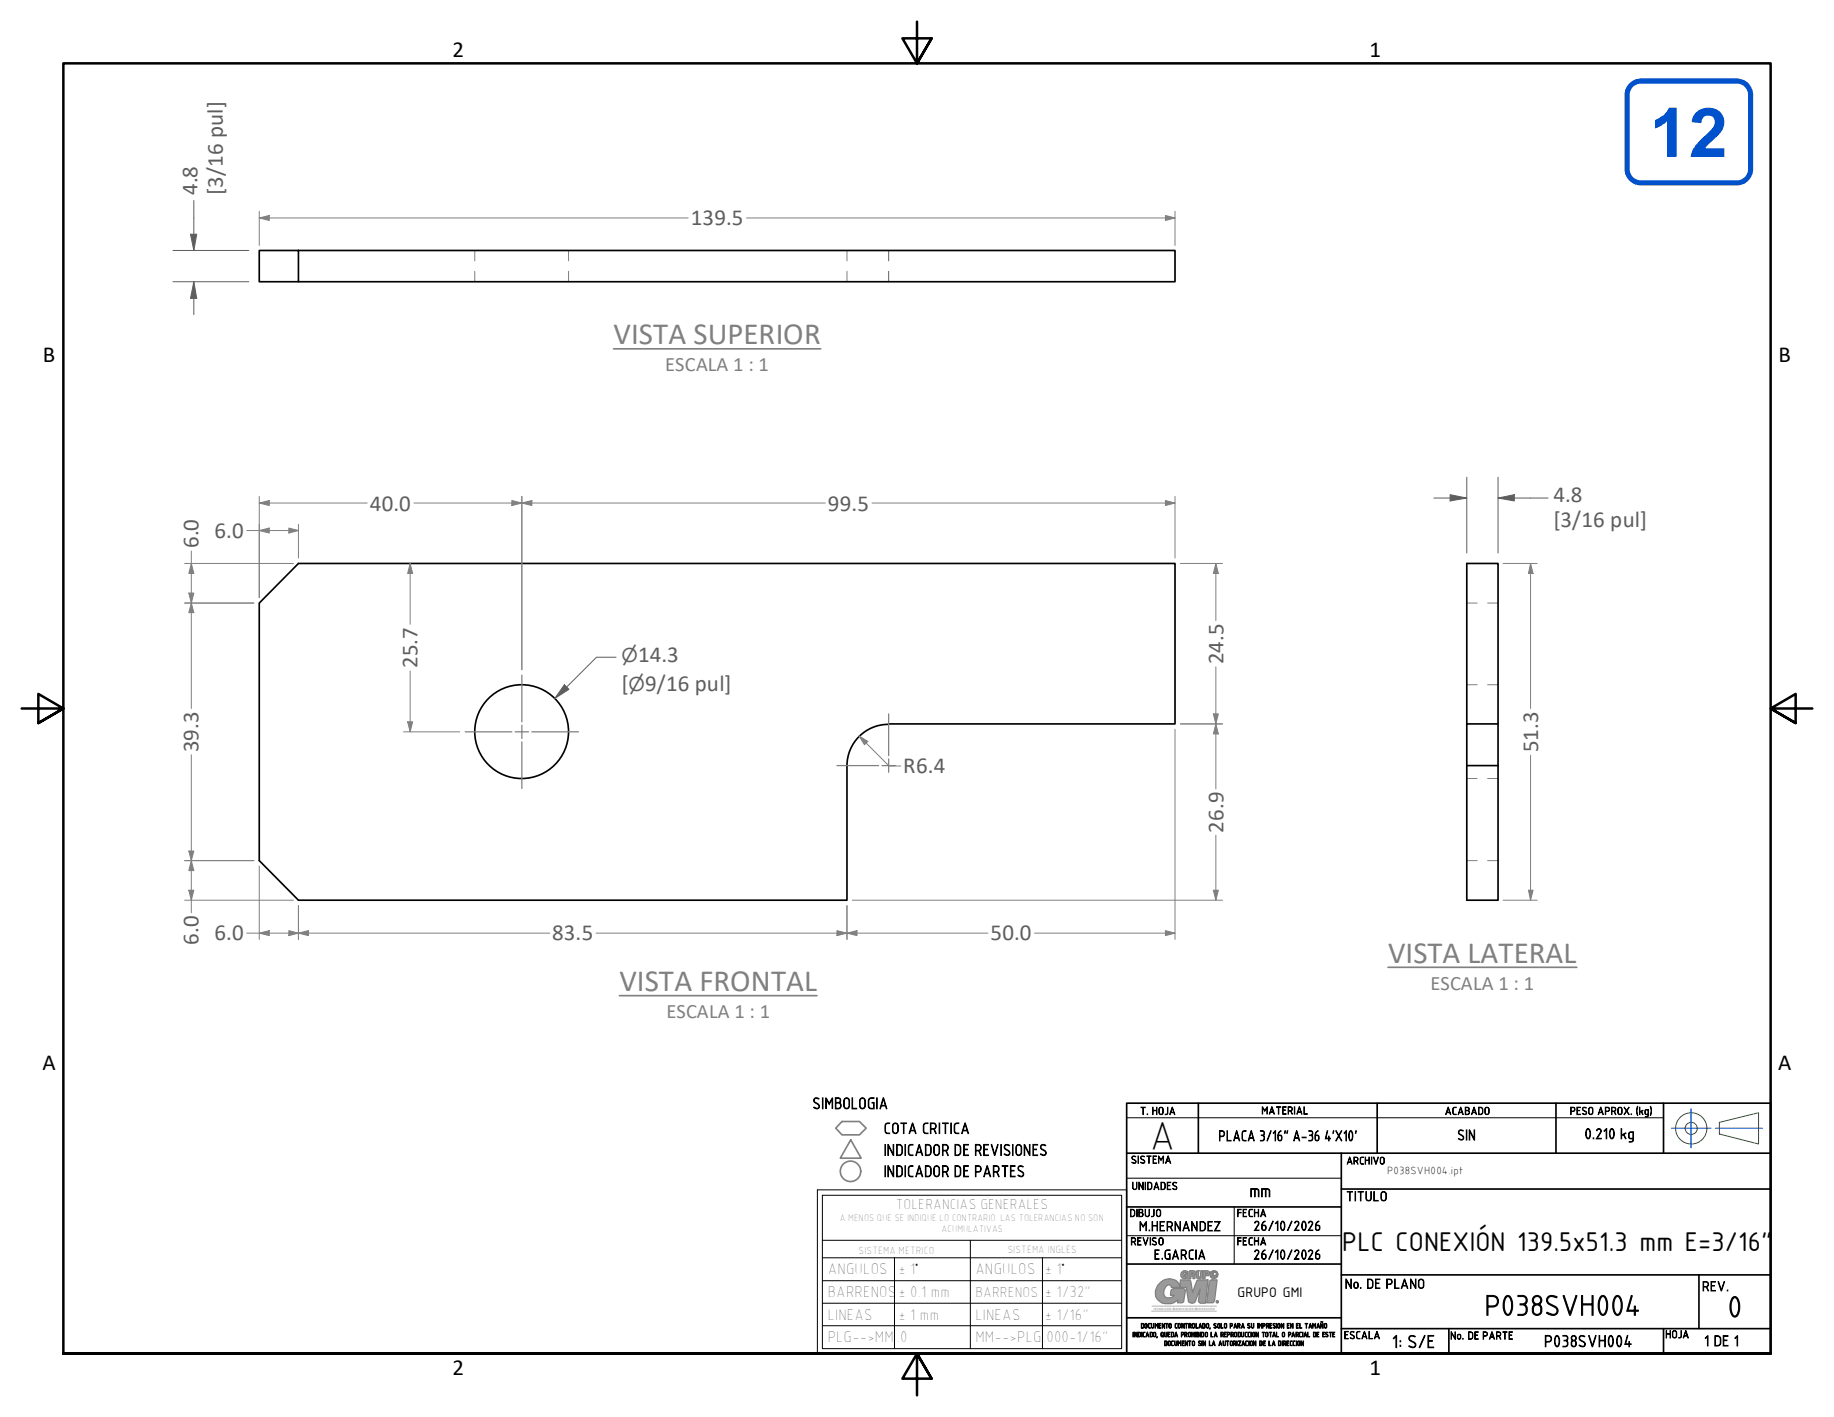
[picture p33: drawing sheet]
<svg xmlns="http://www.w3.org/2000/svg" width="279mm" height="216mm" viewBox="0 0 279 216" stroke-linecap="round" stroke-linejoin="round" font-family="sans-serif">
<defs><g id="words">
<text font-size="10.6" fill="#0052cc" x="251.4" y="23.9">12</text>
<text font-size="6.2" x="175.1" y="175">A</text>
<g font-size="4.7" fill="#808080">
<text x="93.5" y="52.5">VISTA SUPERIOR</text>
<text x="211.5" y="146.7">VISTA LATERAL</text>
<text x="94.4" y="151">VISTA FRONTAL</text>
</g>
<text font-size="4.6" x="263.1" y="200.6">0</text>
<g font-size="4.4">
<text x="204.5" y="190.6">PLC CONEXIÓN 139.5x51.3 mm E=3/16&quot;</text>
<text x="226.1" y="200.3">P038SVH004</text>
</g>
<g font-size="3.5">
<text x="69" y="8.6">2</text>
<text x="208.7" y="8.6">1</text>
<text x="6.5" y="55.1">B</text>
<text x="271" y="55.1">B</text>
<text x="6.5" y="163.1">A</text>
<text x="270.9" y="163.1">A</text>
<text x="69" y="209.5">2</text>
<text x="208.7" y="209.5">1</text>
</g>
<g font-size="3.5" fill="#5e5e5e">
<text x="30.1" y="29.7" transform="rotate(-90 30.1 29.7)">4.8</text>
<text x="34" y="29.7" transform="rotate(-90 34 29.7)">[3/16 pul]</text>
<text x="105.2" y="34.3">139.5</text>
<text x="56.3" y="77.8">40.0</text>
<text x="126.1" y="77.8">99.5</text>
<text x="236.7" y="76.5">4.8</text>
<text x="30.2" y="83.5" transform="rotate(-90 30.2 83.5)">6.0</text>
<text x="32.7" y="82">6.0</text>
<text x="236.7" y="80.3">[3/16 pul]</text>
<text x="63.6" y="101.8" transform="rotate(-90 63.6 101.8)">25.7</text>
<text x="97.2" y="100.9">14.3</text>
<text x="186.4" y="101.2" transform="rotate(-90 186.4 101.2)">24.5</text>
<text x="94.7" y="105.3">[</text>
<text x="98.3" y="105.3">9/16 pul]</text>
<text x="30.2" y="114.6" transform="rotate(-90 30.2 114.6)">39.3</text>
<text x="137.6" y="117.8">R6.4</text>
<text x="234.3" y="114.6" transform="rotate(-90 234.3 114.6)">51.3</text>
<text x="186.4" y="126.9" transform="rotate(-90 186.4 126.9)">26.9</text>
<text x="30.2" y="144" transform="rotate(-90 30.2 144)">6.0</text>
<text x="32.7" y="143.3">6.0</text>
<text x="84.1" y="143.3">83.5</text>
<text x="150.9" y="143.3">50.0</text>
</g>
<g font-size="3.1" fill="#808080">
<text x="101.3" y="56.6">ESCALA 1 : 1</text>
<text x="101.5" y="155.1">ESCALA 1 : 1</text>
<text x="217.9" y="150.8">ESCALA 1 : 1</text>
</g>
<g font-size="2.9" fill="#5e5e5e">
<text x="94.7" y="100.9">⌀</text>
<text x="95.8" y="105.3">⌀</text>
</g>
<g font-size="2.7">
<text x="190.3" y="182.3">mm</text>
<text x="212" y="205.3">1: S/E</text>
</g>
<g font-size="2.5">
<text x="123.8" y="168.9">SIMBOLOGIA</text>
<text x="134.6" y="172.7">COTA CRITICA</text>
<text x="134.6" y="179.3">INDICADOR DE PARTES</text>
<text x="134.6" y="176">INDICADOR DE REVISIONES</text>
<text x="126.1" y="197.7">BARRENOS</text>
<text x="126.1" y="194.2">ANGULOS</text>
<text x="136.9" y="197.7">± 0.1 mm</text>
<text x="136.9" y="194.2">± 1</text>
<text x="148.6" y="194.2">ANGULOS</text>
<text x="159.2" y="194.2">± 1</text>
<text x="159.2" y="197.7">± 1/32&quot;</text>
<text x="126.1" y="201.1">LINEAS</text>
<text x="136.9" y="201.1">± 1 mm</text>
<text x="148.6" y="201.1">LINEAS</text>
<text x="159.2" y="201.1">± 1/16&quot;</text>
<text x="126.1" y="204.5">PLG--&gt;MM</text>
<text x="136.7" y="204.5">.0</text>
<text x="148.6" y="204.5">MM--&gt;PLG</text>
<text x="159.4" y="204.5">000-1/16&quot;</text>
<text x="235.2" y="205.2">P038SVH004</text>
</g>
<g font-size="2.3">
<text x="185.6" y="173.8">PLACA 3/16&quot; A-36</text>
<text x="201.7" y="173.8">4'X10'</text>
<text x="222" y="173.7">SIN</text>
<text x="241.4" y="173.5">0.210 kg</text>
<text x="136.5" y="184.3">TOLERANCIAS GENERALES</text>
<text x="148.6" y="197.6">BARRENOS</text>
<text x="188.5" y="197.5">GRUPO GMI</text>
<text x="259.6" y="205">1 DE 1</text>
</g>
<g font-size="2.1">
<text x="205" y="182.9">TITULO</text>
<text x="173.5" y="187.5">M.HERNANDEZ</text>
<text x="175.8" y="191.8">E.GARCIA</text>
<text x="190.9" y="187.5">26/10/2026</text>
<text x="190.9" y="191.8">26/10/2026</text>
<text x="139.5" y="194.2">°</text>
<text x="161.8" y="194.2">°</text>
<text x="204.9" y="196.3">No. DE PLANO</text>
<text x="259.3" y="196.7">REV.</text>
</g>
<g font-size="1.7">
<text x="173.7" y="169.8">T. HOJA</text>
<text x="192.2" y="169.7">MATERIAL</text>
<text x="220.1" y="169.8">ACABADO</text>
<text x="239.1" y="169.8">PESO APROX. (kg)</text>
<text x="172.3" y="177.2">SISTEMA</text>
<text x="211.3" y="178.8">P038SVH004.ipt</text>
<text x="172.1" y="185.4">DIBUJO</text>
<text x="172.4" y="181.2">UNIDADES</text>
<text x="188.4" y="185.4">FECHA</text>
<text x="130.8" y="191">SISTEMA METRICO</text>
<text x="153.5" y="190.9">SISTEMA INGLES</text>
<text x="172.2" y="189.7">REVISO</text>
<text x="188.4" y="189.7">FECHA</text>
<text x="204.7" y="204">ESCALA</text>
<text x="253.7" y="203.8">HOJA</text>
<text x="220.9" y="204">No. DE PARTE</text>
</g>
<text font-size="1.6" x="205.1" y="177.4">ARCHIVO</text>
<g font-size="1.5">
<text x="128" y="186.1">A MENOS QUE SE INDIQUE LO CONTRARIO. LAS TOLERANCIAS NO SON</text>
<text x="143.4" y="187.7">ACUMULATIVAS.</text>
</g>
<g font-size="1.1">
<text x="172.5" y="203.7">INDICADO, QUEDA PROHIBIDO LA REPRODUCCION TOTAL O PARCIAL DE ESTE</text>
<text x="173.8" y="202.4">DOCUMENTO CONTROLADO, SOLO PARA SU IMPRESION EN EL TAMAÑO</text>
<text x="177.4" y="205">DOCUMENTO SIN LA AUTORIZACION DE LA DIRECCION</text>
</g>
<g font-size=".5" fill="#a0a0a0">
<text x="175.7" y="199.6">TECNOLOGÍA</text>
<text x="179.1" y="199.6">INNOVACIÓN</text>
<text x="182.4" y="199.6">EDIFICACIÓN</text>
</g>
</g></defs>
<path d="M93.5 53.1h31.5M94.4 151.7h30.1M211.5 147.4h28.7" fill="none" stroke="#808080" stroke-width=".25"/>
<!-- layer: Visible (ANSI) -->
<g fill="none" stroke="#000" stroke-width=".25">
<path d="M39.5 38.2h6v4.7h-6zM45.5 38.2h133.5v4.7h-133.5M135.4 110.4a6.3 6.3 0 0 0-6.4 6.3M135.4 110.3h43.6v-24.4h-133.5l-6 6v39.2l6 6.1h83.5v-20.6M223.5 110.3v-24.4h4.7v24.4h-4.7v26.9h4.7v-26.9"/>
<circle cx="79.5" cy="111.5" r="7.1"/>
</g>
<!-- layer: Oculto (ANSI) -->
<g fill="none" stroke="#808080" stroke-width=".15">
<path d="M72.3 38.2v1.6M86.6 38.2v1.6M129 38.2v1.6M72.3 41.3v1.6M86.6 41.3v1.6M129 41.3v1.6M223.5 91.9h1.5M226.6 91.9h1.6M223.5 118.6h1.5M223.5 104.3h1.5M226.6 118.6h1.6M226.6 104.3h1.6"/>
<path d="M223.5 131.1h1.5M226.6 131.1h1.6"/>
</g>
<!-- layer: Visible fina (ANSI) -->
<path d="M223.5 116.6h4.7" fill="none" stroke="#000" stroke-width=".25"/>
<!-- layer: Oculta fina (ANSI) -->
<path d="M135.4 38.2v1.6M135.4 41.3v1.6" fill="none" stroke="#5e5e5e" stroke-width=".15"/>
<!-- layer: Sombreado (ANSI) -->
<g fill="#9d9999">
<path d="M176.7 195.5a1.79 1.79 0 0 1 2.9 .2l.2 .3v-1h1.5l.4 1.9 .7-1.8 1.6-.1-.4 3.6h-.7l-.3-.4 .2-1.8-.7 1.8a.5 .5 0 0 1-.6 .4l-.5-.3-.3-2.1h-2.3v-.2l-.2-.2a1.1 1.1 0 0 0-.9 .8 1.1 1.1 0 0 0 .4 1.1h.8l.4-.3h-.6l.1-.9 .4-.2 1.7 .1 .1 .2-.3 1.7-.2 .2h-.7l.1-.4a2.15 2.15 0 0 1-3.4-.5l-.1-.4a1.91 1.91 0 0 1 .7-1.7z" fill-rule="evenodd"/>
<path d="M184.4 195.1l1-.1-.4 3.1-.2 .4h-1l.4-3.2z" fill-rule="evenodd"/>
<path d="M180 193.9l.2-.2a.51 .51 0 0 1 .8 .4h-.3l-.1-.2a.35 .35 0 0 0-.4 .2 .35 .35 0 0 0 .1 .4h.3l.1-.1h-.2v-.3h.5l-.1 .7-.2-.1a.55 .55 0 0 1-.7-.1 .55 .55 0 0 1 0-.7z" fill-rule="evenodd"/>
<path d="M181.5 193.9v.2h.3v-.2zM181.2 193.7l-.1 1.1h.3v-.4h.3v.4h.3v-.6l.1-.1v-.4z" fill-rule="evenodd"/>
<path d="M182.4 193.6h.2v1l.3-.1v-.9h.4l-.1 .8a.48 .48 0 0 1-.5 .4 .48 .48 0 0 1-.5-.4v-.6z" fill-rule="evenodd"/>
<path d="M183.6 193.9v.2h.4v-.2zM183.3 193.7v1.1h.3v-.4h.3a.38 .38 0 0 0 .4-.4 .38 .38 0 0 0-.4-.4h-.4z" fill-rule="evenodd"/>
<path d="M184.4 193.9l.4 .2-.4 .5z" fill-rule="evenodd"/>
<path d="M184.5 194.6l.3-.3h.2v.5h-.2z" fill-rule="evenodd"/>
<path d="M185.1 194.3h.2l.1 .3-.4 .2z" fill-rule="evenodd"/>
<path d="M185.3 194.2h.2v.3z" fill-rule="evenodd"/>
<path d="M185.4 193.9l.1 .2h-.2z" fill-rule="evenodd"/>
<path d="M185.2 193.7l.2 .2h-.2z" fill-rule="evenodd"/>
<path d="M184.8 193.6h.3l.1 .2-.2 .1z" fill-rule="evenodd"/>
<path d="M184.5 193.8l.3-.2 .1 .3h-.5z" fill-rule="evenodd"/>
</g>
<g fill="#c0c0c0">
<path d="M185.4 198.3h.1v.1h-.1z" fill-rule="evenodd"/>
<path d="M185.5 198.3l.1 .1zM185.5 198.4v.1zM185.3 198.4l.1 .1zM185.3 198.3l-.1 .1zM185.4 198.2h.1z" fill-rule="evenodd"/>
</g>
<!-- layer: Borde (ANSI) -->
<path d="M139.7 3.3v6.4l-2.2-3.9h4.4l-2.2 3.9 2.2-3.9M3.3 107.9h6.4l-3.9-2.2v4.5l3.9-2.3-3.9 2.3M276.1 107.9h-6.4l3.9-2.2v4.5l-3.9-2.3 3.9 2.3M9.7 206.2v-196.5h260v196.5h-260h260M141.9 210.1l-2.2-3.9 2.2 3.9h-4.4l2.2-3.9v6.4" fill="none" stroke="#000" stroke-width=".38"/>
<g fill="none" stroke="#808080" stroke-width=".19">
<path d="M176.7 195.5a1.78 1.78 0 0 1 3.1 .5v-1h1.5l.4 1.9 .7-1.8 1.6-.1-.4 3.6h-.7l-.3-.4 .2-1.8-.7 1.8a.58 .58 0 0 1-.5 .4 .58 .58 0 0 1-.6-.4l-.3-2h-2.3v-.2l-.2-.2a1.1 1.1 0 0 0-.9 .8 1.1 1.1 0 0 0 .4 1.1h.8l.4-.3h-.6l.1-.9 .4-.2 1.7 .1 .1 .2-.3 1.7-.2 .2h-.7l.1-.4a2.15 2.15 0 0 1-3.4-.5l-.1-.4a1.91 1.91 0 0 1 .7-1.7zM180 193.9a.52 .52 0 0 1 .5-.3 .52 .52 0 0 1 .5 .5l-.3-.1a.29 .29 0 0 0-.4-.1 .29 .29 0 0 0-.1 .4 .29 .29 0 0 0 .4 .1h.1h-.2l-.1-.2 .1-.1h.5l-.1 .7-.2-.1a.55 .55 0 0 1-.7-.1 .55 .55 0 0 1 0-.7zM181.2 193.7l.5-.1a.35 .35 0 0 1 .4 .2 .35 .35 0 0 1-.1 .4v.6h-.3v-.4h-.3v.4h-.3zM181.5 193.9h.3v.2h-.3zM182.4 193.6h.2v1l.3-.1v-.9h.4l-.1 .8a.48 .48 0 0 1-.5 .4 .48 .48 0 0 1-.5-.4v-.6zM182.6 193.6h.1M183.3 193.7l.2-.1h.4a.38 .38 0 0 1 .4 .4 .38 .38 0 0 1-.4 .4h-.3v.4h-.3zM183.6 193.9h.4v.2h-.4zM184.4 193.9l.4 .2-.4 .5zM184.4 195.1l1-.1-.4 3.1-.2 .4h-1l.4-3.2zM184.5 194.6l.3-.3h.2v.5h-.2zM184.5 193.8l.3-.2 .1 .3h-.5z"/>
<path d="M184.8 193.6h.3l.1 .2-.2 .1zM184.8 193.6h.1M185.1 194.3h.2l.1 .3-.4 .2zM185.2 193.7l.2 .2h-.2zM185.2 193.7h.1M185.3 194.2h.1a.16 .16 0 0 1 .1 .1 .16 .16 0 0 1-.1 .2zM185.4 198.3h.1v.1h-.1zM185.4 198.4h.1M185.4 193.9l.1 .2h-.2z"/>
<circle cx="185.5" cy="198.3" r=".16"/>
</g>
<g fill="none" stroke="#c0c0c0" stroke-width=".19">
<path d="M175.5 199.8h9.8M175.5 199h9.8"/>
<circle cx="178.8" cy="199.4" r=".1"/>
<circle cx="182.1" cy="199.4" r=".1"/>
</g>
<!-- layer: 0 -->
<path d="M124.5 181.3h47.1v24.9h-47.1zM125.3 182.1h45.6v23.4h-45.6zM125.3 189h45.6M125.3 191.6h45.6M125.3 195.1h45.6M125.3 198.6h45.6M136.3 191.6v13.9M147.8 189v16.5M158.8 191.6v13.9M125.3 202h45.6" fill="none" stroke="#000" stroke-width=".15"/>
<!-- layer: C.Datos -->
<path d="M254.6 171.9h6.1M257.6 168.9v6M261.3 171.9h7.2" fill="none" stroke="#00f" stroke-width=".15"/>
<g fill="none" stroke="#000" stroke-width=".25">
<path d="M171.6 168.1h98.1v38.1h-98.1zM171.6 175.7h98.1M182.6 168.1v7.6M204.3 175.7v30.5M209.8 168.1v7.6M237 168.1v7.6M253.4 168.1v7.6M171.6 183.9h32.7M171.6 192.6h32.7M204.3 181.2h65.4M204.3 194.2h65.4M258.8 194.2v8.2"/>
<path d="M171.6 200.8h32.7M204.3 202.4h65.4M220.7 202.4v3.8M253.4 202.4v3.8"/>
</g>
<path d="M171.6 179.5h32.7M171.6 170.3h81.8M171.6 188.3h32.7M188 183.9v8.7" fill="none" stroke="#000" stroke-width=".15"/>
<g fill="none" stroke="#269900" stroke-width=".15">
<path d="M261.9 171l6-1.5v4.8l-6-1.5z"/>
<circle cx="257.7" cy="171.9" r="2.38"/>
<circle cx="257.7" cy="171.9" r=".92"/>
</g>
<!-- layer: 8 -->
<g fill="none" stroke="#808080" stroke-width=".25">
<path d="M128.3 170.9h2.6l1.1 1-1.1 1h-2.6l-1-1zM129.6 173.7l1.6 2.8h-3.2z"/>
<circle cx="129.6" cy="178.5" r="1.56"/>
</g>
<!-- layer: Marca de centro (ANSI) -->
<path d="M70.9 111.5h7.1M78.5 111.5h2M79.5 102.9v7.1M79.5 110.5v2M79.5 113v7.1M81 111.5h7.1" fill="none" stroke="#808080" stroke-width=".19"/>
<!-- layer: Cota (ANSI) -->
<path d="M39.5 76.6h1.5" fill="none" stroke="#808080" stroke-width=".15"/>
<path d="M39.5 76.6l1.5-.3v.7z" fill="#808080"/>
<path d="M39.5 76.6l1.5-.3v.7zM78 76.6h1.5" fill="none" stroke="#808080" stroke-width=".15"/>
<path d="M78 76.3l1.5 .3-1.5 .4z" fill="#808080"/>
<path d="M39.5 75.6v15.5M41 76.6h14.9M63.1 76.6h14.9M78 76.3l1.5 .3-1.5 .4zM79.5 76.6h1.5M79.5 75.6v26.4" fill="none" stroke="#808080" stroke-width=".15"/>
<path d="M79.5 76.6l1.5-.3v.7z" fill="#808080"/>
<path d="M79.5 76.6l1.5-.3v.7zM177.5 76.6h1.5" fill="none" stroke="#808080" stroke-width=".15"/>
<path d="M177.5 76.3l1.5 .3-1.5 .4z" fill="#808080"/>
<path d="M79.5 75.6v26.4M81 76.6h44.7M132.8 76.6h44.7M177.5 76.3l1.5 .3-1.5 .4zM179 75.6v9.4M39.5 80.8h1.5" fill="none" stroke="#808080" stroke-width=".15"/>
<path d="M39.5 80.8l1.5-.3v.7z" fill="#808080"/>
<path d="M39.5 80.8l1.5-.3v.7zM44 80.8h1.5" fill="none" stroke="#808080" stroke-width=".15"/>
<path d="M44 80.5l1.5 .3-1.5 .4z" fill="#808080"/>
<path d="M39.5 79.9v11.2M45.5 79.9v5.1M37.6 80.8h1.9M41 80.8h3M44 80.5l1.5 .3-1.5 .4zM29.1 135.6v1.6" fill="none" stroke="#808080" stroke-width=".15"/>
<path d="M28.8 135.6h.7l-.4 1.6z" fill="#808080"/>
<path d="M28.8 135.6h.7l-.4 1.6zM29.1 131.1v1.6" fill="none" stroke="#808080" stroke-width=".15"/>
<path d="M29.1 131.1l.4 1.6h-.7z" fill="#808080"/>
<path d="M28.1 131.1h10.6M28.1 137.2h16.6M29.1 131.1l.4 1.6h-.7zM29.1 129.7v1.4M29.1 132.7v2.9M29.1 137.2v1.9" fill="none" stroke="#808080" stroke-width=".15"/>
<path d="M28.8 129.7h.7l-.4 1.4z" fill="#808080"/>
<path d="M29.1 91.9v1.4M28.8 129.7h.7l-.4 1.4z" fill="none" stroke="#808080" stroke-width=".15"/>
<path d="M29.1 91.9l.4 1.4h-.7z" fill="#808080"/>
<path d="M28.1 91.9h10.6M29.1 91.9l.4 1.4h-.7zM29.1 90.4v1.5M29.1 93.3v14.6M29.1 115v14.7M28.1 131.1h10.6" fill="none" stroke="#808080" stroke-width=".15"/>
<path d="M28.8 90.4h.7l-.4 1.5z" fill="#808080"/>
<path d="M28.8 90.4h.7l-.4 1.5zM29.1 85.9v1.5" fill="none" stroke="#808080" stroke-width=".15"/>
<path d="M29.1 85.9l.4 1.5h-.7z" fill="#808080"/>
<path d="M28.1 91.9h10.6M28.1 85.9h16.6M29.1 85.9l.4 1.5h-.7zM29.1 83.9v2M29.1 87.4v3M185.2 135.6v1.6" fill="none" stroke="#808080" stroke-width=".15"/>
<path d="M184.8 135.6h.8l-.4 1.6z" fill="#808080"/>
<path d="M185.2 110.3v1.5M184.8 135.6h.8l-.4 1.6z" fill="none" stroke="#808080" stroke-width=".15"/>
<path d="M185.2 110.3l.4 1.5h-.8z" fill="#808080"/>
<path d="M179.8 110.3h6.4M185.2 110.3l.4 1.5h-.8zM185.2 108.8v1.5M185.2 111.8v8.4M129.9 137.2h56.3M185.2 127.3v8.3" fill="none" stroke="#808080" stroke-width=".15"/>
<path d="M184.8 108.8h.8l-.4 1.5z" fill="#808080"/>
<path d="M185.2 85.9v1.5M184.8 108.8h.8l-.4 1.5z" fill="none" stroke="#808080" stroke-width=".15"/>
<path d="M185.2 85.9l.4 1.5h-.8z" fill="#808080"/>
<path d="M179.8 85.9h6.4M185.2 85.9l.4 1.5h-.8zM185.2 87.4v7.2M179.8 110.3h6.4M185.2 101.6v7.2M39.5 142.2h1.5" fill="none" stroke="#808080" stroke-width=".15"/>
<path d="M39.5 142.2l1.5-.4v.8z" fill="#808080"/>
<path d="M39.5 142.2l1.5-.4v.8zM44 142.2h1.5" fill="none" stroke="#808080" stroke-width=".15"/>
<path d="M44 141.8l1.5 .4-1.5 .4z" fill="#808080"/>
<path d="M39.5 132v11.1M45.5 138v5.1M37.6 142.2h1.9M41 142.2h3M44 141.8l1.5 .4-1.5 .4zM45.5 142.2h1.5" fill="none" stroke="#808080" stroke-width=".15"/>
<path d="M45.5 142.2l1.5-.4v.8z" fill="#808080"/>
<path d="M45.5 142.2l1.5-.4v.8zM127.5 142.2h1.5" fill="none" stroke="#808080" stroke-width=".15"/>
<path d="M127.5 141.8l1.5 .4-1.5 .4z" fill="#808080"/>
<path d="M45.5 138v5.1M129 138v5.1M47 142.2h36.8M90.8 142.2h36.7M127.5 141.8l1.5 .4-1.5 .4zM129 142.2h1.6" fill="none" stroke="#808080" stroke-width=".15"/>
<path d="M129 142.2l1.6-.4v.8z" fill="#808080"/>
<path d="M129 142.2l1.6-.4v.8zM177.5 142.2h1.5" fill="none" stroke="#808080" stroke-width=".15"/>
<path d="M177.5 141.8l1.5 .4-1.5 .4z" fill="#808080"/>
<path d="M62.5 85.9v1.5M179 111.1v32M129 138v5.1M130.6 142.2h19.9M157.6 142.2h19.9M177.5 141.8l1.5 .4-1.5 .4z" fill="none" stroke="#808080" stroke-width=".15"/>
<path d="M62.5 85.9l.4 1.5h-.8z" fill="#808080"/>
<path d="M62.5 85.9l.4 1.5h-.8zM62.5 110v1.5" fill="none" stroke="#808080" stroke-width=".15"/>
<path d="M62.1 110h.8l-.4 1.5z" fill="#808080"/>
<path d="M39.5 33.2h1.5M62.5 87.4v7.7M61.5 111.5h8.5M62.1 110h.8l-.4 1.5zM62.5 102.2v7.8" fill="none" stroke="#808080" stroke-width=".15"/>
<path d="M39.5 33.2l1.5-.4v.8z" fill="#808080"/>
<path d="M39.5 33.2l1.5-.4v.8zM177.5 33.2h1.5" fill="none" stroke="#808080" stroke-width=".15"/>
<path d="M177.5 32.8l1.5 .4-1.5 .4z" fill="#808080"/>
<path d="M39.5 32.2v5.2M41 33.2h63.8M113.7 33.2h63.8M177.5 32.8l1.5 .4-1.5 .4zM179 32.2v5.2" fill="none" stroke="#808080" stroke-width=".15"/>
<path d="M29.5 35.7v2.5" fill="none" stroke="#5e5e5e" stroke-width=".15"/>
<path d="M29 35.7h1l-.5 2.5z" fill="#5e5e5e"/>
<path d="M29 35.7h1l-.5 2.5zM29.5 42.9v2.6" fill="none" stroke="#5e5e5e" stroke-width=".15"/>
<path d="M29.5 42.9l.5 2.6h-1z" fill="#5e5e5e"/>
<path d="M26.4 38.2h11.5M29.5 30.5v5.2M26.4 42.9h11.5M29.5 42.9l.5 2.6h-1zM29.5 45.5v2.4" fill="none" stroke="#5e5e5e" stroke-width=".15"/>
<path d="M233.2 135.6v1.6" fill="none" stroke="#808080" stroke-width=".15"/>
<path d="M232.9 135.6h.7l-.4 1.6z" fill="#808080"/>
<path d="M233.2 85.9v1.5M232.9 135.6h.7l-.4 1.6z" fill="none" stroke="#808080" stroke-width=".15"/>
<path d="M233.2 85.9l.4 1.5h-.7z" fill="#808080"/>
<path d="M229 85.9h5.2M233.2 85.9l.4 1.5h-.7zM233.2 87.4v20.5M233.2 115.1v20.5M229 137.2h5.2" fill="none" stroke="#808080" stroke-width=".15"/>
<path d="M228.2 75.9h2.5" fill="none" stroke="#5e5e5e" stroke-width=".15"/>
<path d="M228.2 75.9l2.5-.5v.9z" fill="#5e5e5e"/>
<path d="M220.9 75.9h2.6M228.2 75.9l2.5-.5v.9z" fill="none" stroke="#5e5e5e" stroke-width=".15"/>
<path d="M220.9 75.4l2.6 .5-2.6 .4z" fill="#5e5e5e"/>
<path d="M218.4 75.9h2.5M220.9 75.4l2.6 .5-2.6 .4zM223.5 72.7v11.6M228.2 72.7v11.6M230.7 75.9h5.1" fill="none" stroke="#5e5e5e" stroke-width=".15"/>
<path d="M130.9 112.1l1.1 1.1" fill="none" stroke="#808080" stroke-width=".15"/>
<path d="M130.9 112.1l1.3 .9-.5 .5z" fill="#808080"/>
<path d="M130.9 112.1l1.3 .9-.5 .5zM132 113.2l3.4 3.5h1.8" fill="none" stroke="#808080" stroke-width=".15"/>
<!-- layer: Marca de centro (ANSI) -->
<path d="M127.5 116.6h6.4M134.4 116.6h2M135.4 108.8v6.3M135.4 115.6v2.1" fill="none" stroke="#808080" stroke-width=".19"/>
<!-- layer: Cota (ANSI) -->
<path d="M86.3 104.7l-1.8 1.7" fill="none" stroke="#5e5e5e" stroke-width=".15"/>
<path d="M86 104.3l.7 .7-2.2 1.4z" fill="#5e5e5e"/>
<path d="M86 104.3l.7 .7-2.2 1.4zM93.9 100.1h-3l-4.6 4.6" fill="none" stroke="#5e5e5e" stroke-width=".15"/>
<path d="M248.5 13l.9-.6 .6-.1h14.6a2.12 2.12 0 0 1 2.1 2.2v11.3a2.12 2.12 0 0 1-2.1 2.1h-14.6a2.12 2.12 0 0 1-2.1-2.1v-11.3l.1-.6z" fill="none" stroke="#0052cc" stroke-width=".78" stroke-linecap="butt"/>
<use href="#words"/>
</svg>
